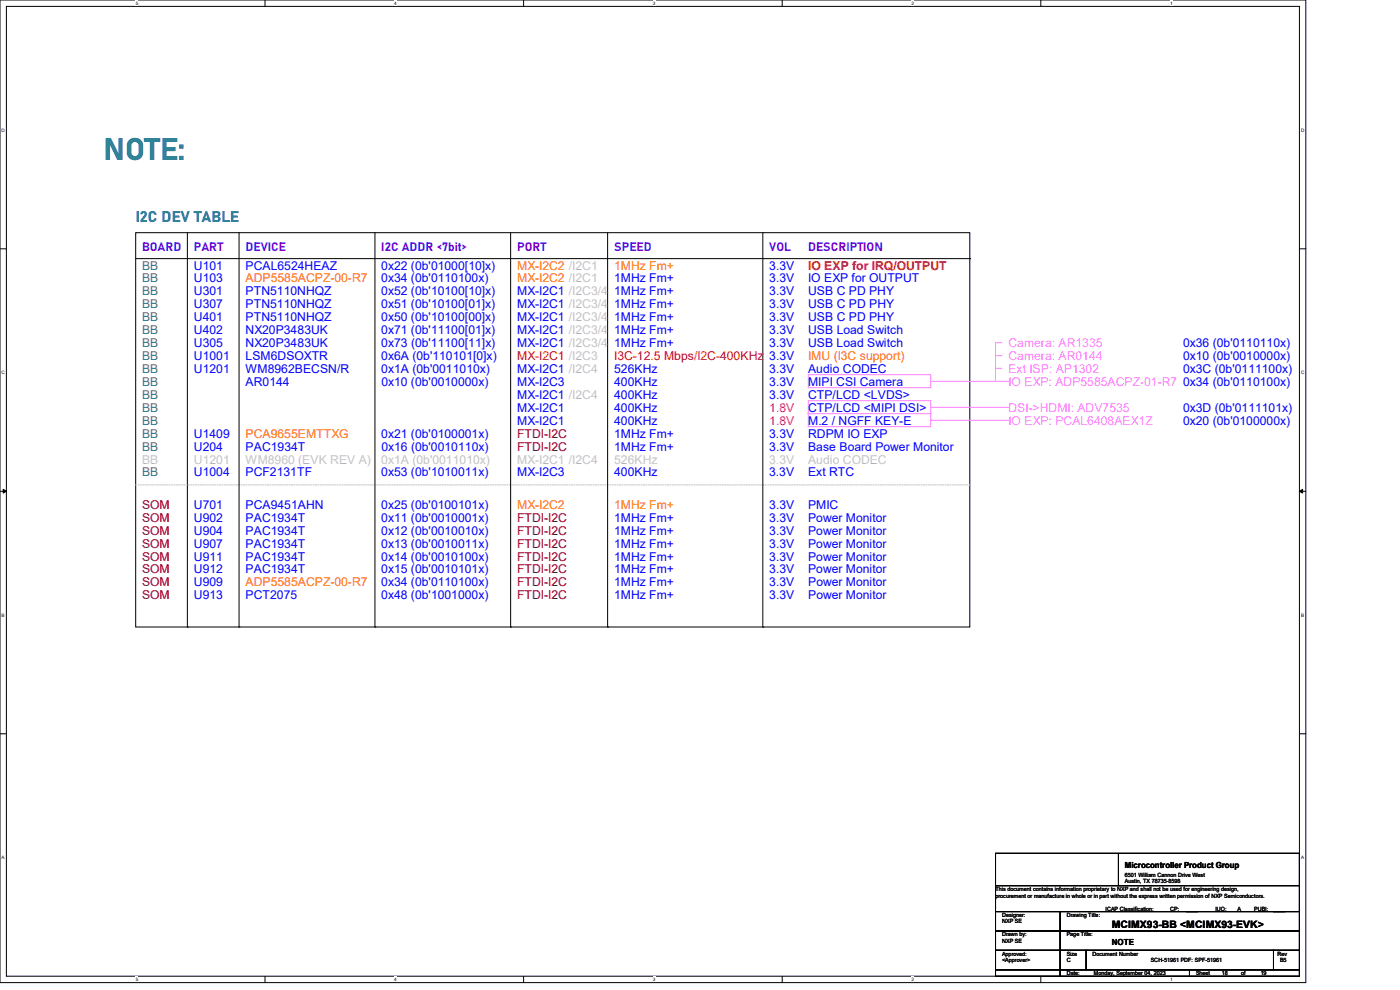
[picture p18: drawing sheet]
<svg xmlns="http://www.w3.org/2000/svg" width="297mm" height="210mm" viewBox="0 0 297 210" stroke-linecap="round" stroke-linejoin="round" font-family="sans-serif">
<defs><g id="words">
<text font-size="6.6" fill="#008080" x="21.9" y="34">NOTE:</text>
<text font-size="3.3" fill="#008080" x="28.8" y="47.1">I2C DEV TABLE</text>
<g font-size="2.6" fill="#8000ff">
<text x="30.1" y="53.3">BOARD</text>
<text x="41.1" y="53.3">PART</text>
<text x="52.1" y="53.3">DEVICE</text>
<text x="80.9" y="53.3">I2C ADDR &lt;7bit&gt;</text>
<text x="109.7" y="53.3">PORT</text>
<text x="130.3" y="53.3">SPEED</text>
<text x="163.2" y="53.3">VOL</text>
<text x="171.4" y="53.3">DESCRIPTION</text>
</g>
<g font-size="2.6" fill="#408080">
<text x="30.1" y="57.2">BB</text>
<text x="30.1" y="59.9">BB</text>
<text x="30.1" y="62.7">BB</text>
<text x="30.1" y="65.4">BB</text>
<text x="30.1" y="68.2">BB</text>
<text x="30.1" y="70.9">BB</text>
<text x="30.1" y="76.4">BB</text>
<text x="30.1" y="73.6">BB</text>
<text x="30.1" y="79.1">BB</text>
<text x="30.1" y="81.9">BB</text>
<text x="30.1" y="84.6">BB</text>
<text x="30.1" y="87.3">BB</text>
<text x="30.1" y="90.1">BB</text>
<text x="30.1" y="92.8">BB</text>
<text x="30.1" y="95.6">BB</text>
<text x="30.1" y="101">BB</text>
</g>
<g font-size="2.6" fill="#00f">
<text x="41.1" y="59.9">U103</text>
<text x="41.1" y="57.2">U101</text>
<text x="52.1" y="57.2">PCAL6524HEAZ</text>
<text x="80.9" y="59.9">0x34 (0b'0110100x)</text>
<text x="80.9" y="57.2">0x22 (0b'01000[10]x)</text>
<text x="130.3" y="59.9">1MHz Fm+</text>
<text x="163.2" y="59.9">3.3V</text>
<text x="163.2" y="57.2">3.3V</text>
<text x="171.4" y="59.9">IO EXP for OUTPUT</text>
<text x="41.1" y="62.7">U301</text>
<text x="41.1" y="65.4">U307</text>
<text x="52.1" y="62.7">PTN5110NHQZ</text>
<text x="52.1" y="65.4">PTN5110NHQZ</text>
<text x="80.9" y="62.7">0x52 (0b'10100[10]x)</text>
<text x="80.9" y="65.4">0x51 (0b'10100[01]x)</text>
<text x="109.7" y="62.7">MX-I2C1 /I2C3/4</text>
<text x="109.7" y="65.4">MX-I2C1 /I2C3/4</text>
<text x="130.3" y="62.7">1MHz Fm+</text>
<text x="130.3" y="65.4">1MHz Fm+</text>
<text x="163.2" y="62.7">3.3V</text>
<text x="163.2" y="65.4">3.3V</text>
<text x="171.4" y="65.4">USB C PD PHY</text>
<text x="171.4" y="62.7">USB C PD PHY</text>
<text x="41.1" y="70.9">U402</text>
<text x="41.1" y="68.2">U401</text>
<text x="52.1" y="68.2">PTN5110NHQZ</text>
<text x="52.1" y="70.9">NX20P3483UK</text>
<text x="80.9" y="68.2">0x50 (0b'10100[00]x)</text>
<text x="80.9" y="70.9">0x71 (0b'11100[01]x)</text>
<text x="109.7" y="68.2">MX-I2C1 /I2C3/4</text>
<text x="109.7" y="70.9">MX-I2C1 /I2C3/4</text>
<text x="130.3" y="68.2">1MHz Fm+</text>
<text x="130.3" y="70.9">1MHz Fm+</text>
<text x="163.2" y="68.2">3.3V</text>
<text x="163.2" y="70.9">3.3V</text>
<text x="171.4" y="68.2">USB C PD PHY</text>
<text x="171.4" y="70.9">USB Load Switch</text>
<text x="41.1" y="76.4">U1001</text>
<text x="41.1" y="73.6">U305</text>
<text x="52.1" y="76.4">LSM6DSOXTR</text>
<text x="52.1" y="73.6">NX20P3483UK</text>
<text x="80.9" y="73.6">0x73 (0b'11100[11]x)</text>
<text x="80.9" y="76.4">0x6A (0b'110101[0]x)</text>
<text x="109.7" y="73.6">MX-I2C1 /I2C3/4</text>
<text x="130.3" y="73.6">1MHz Fm+</text>
<text x="163.2" y="76.4">3.3V</text>
<text x="163.2" y="73.6">3.3V</text>
<text x="171.5" y="73.6">USB Load Switch</text>
<text x="251" y="76.4">0x10 (0b'0010000x)</text>
<text x="251" y="73.6">0x36 (0b'0110110x)</text>
<text x="41.1" y="79.1">U1201</text>
<text x="52.1" y="81.9">AR0144</text>
<text x="52.1" y="79.1">WM8962BECSN/R</text>
<text x="80.9" y="79.1">0x1A (0b'0011010x)</text>
<text x="80.9" y="81.9">0x10 (0b'0010000x)</text>
<text x="109.7" y="79.1">MX-I2C1 /I2C4</text>
<text x="109.7" y="81.9">MX-I2C3</text>
<text x="130.3" y="81.9">400KHz</text>
<text x="130.3" y="79.1">526KHz</text>
<text x="163.2" y="81.9">3.3V</text>
<text x="163.2" y="79.1">3.3V</text>
<text x="171.4" y="81.9">MIPI CSI Camera</text>
<text x="171.4" y="79.1">Audio CODEC</text>
<text x="251" y="81.9">0x34 (0b'0110100x)</text>
<text x="251" y="79.1">0x3C (0b'0111100x)</text>
<text x="109.7" y="84.6">MX-I2C1 /I2C4</text>
<text x="109.7" y="87.3">MX-I2C1</text>
<text x="130.3" y="84.6">400KHz</text>
<text x="130.3" y="87.3">400KHz</text>
<text x="163.2" y="84.6">3.3V</text>
<text x="171.4" y="84.6">CTP/LCD &lt;LVDS&gt;</text>
<text x="171.4" y="87.3">CTP/LCD &lt;MIPI DSI&gt;</text>
<text x="251" y="87.3">0x3D (0b'0111101x)</text>
<text x="41.1" y="92.8">U1409</text>
<text x="41.1" y="95.6">U204</text>
<text x="52.1" y="95.6">PAC1934T</text>
<text x="80.9" y="92.8">0x21 (0b'0100001x)</text>
<text x="80.9" y="95.6">0x16 (0b'0010110x)</text>
<text x="109.7" y="90.1">MX-I2C1</text>
<text x="130.3" y="95.6">1MHz Fm+</text>
<text x="130.3" y="90.1">400KHz</text>
<text x="130.3" y="92.8">1MHz Fm+</text>
<text x="163.2" y="92.8">3.3V</text>
<text x="163.2" y="95.6">3.3V</text>
<text x="171.4" y="92.8">RDPM IO EXP</text>
<text x="171.4" y="90.1">M.2 / NGFF KEY-E</text>
<text x="171.5" y="95.6">Base Board Power Monitor</text>
<text x="251" y="90.1">0x20 (0b'0100000x)</text>
<text x="41.1" y="101">U1004</text>
<text x="52.1" y="101">PCF2131TF</text>
<text x="80.9" y="101">0x53 (0b'1010011x)</text>
<text x="109.7" y="101">MX-I2C3</text>
<text x="130.3" y="101">400KHz</text>
<text x="163.2" y="101">3.3V</text>
<text x="171.4" y="101">Ext RTC</text>
<text x="41.1" y="107.9">U701</text>
<text x="52.1" y="107.9">PCA9451AHN</text>
<text x="80.9" y="107.9">0x25 (0b'0100101x)</text>
<text x="163.2" y="107.9">3.3V</text>
<text x="171.4" y="107.9">PMIC</text>
<text x="41.1" y="113.4">U904</text>
<text x="41.1" y="110.7">U902</text>
<text x="52.1" y="113.4">PAC1934T</text>
<text x="52.1" y="110.7">PAC1934T</text>
<text x="80.9" y="110.7">0x11 (0b'0010001x)</text>
<text x="80.9" y="113.4">0x12 (0b'0010010x)</text>
<text x="130.3" y="110.7">1MHz Fm+</text>
<text x="130.3" y="113.4">1MHz Fm+</text>
<text x="163.2" y="113.4">3.3V</text>
<text x="163.2" y="110.7">3.3V</text>
<text x="171.4" y="113.4">Power Monitor</text>
<text x="171.4" y="110.7">Power Monitor</text>
<text x="41.1" y="116.2">U907</text>
<text x="41.1" y="118.9">U911</text>
<text x="52.1" y="116.2">PAC1934T</text>
<text x="52.1" y="118.9">PAC1934T</text>
<text x="80.9" y="116.2">0x13 (0b'0010011x)</text>
<text x="80.9" y="118.9">0x14 (0b'0010100x)</text>
<text x="130.3" y="116.2">1MHz Fm+</text>
<text x="130.3" y="118.9">1MHz Fm+</text>
<text x="163.2" y="116.2">3.3V</text>
<text x="163.2" y="118.9">3.3V</text>
<text x="171.4" y="116.2">Power Monitor</text>
<text x="171.4" y="118.9">Power Monitor</text>
<text x="41.1" y="121.6">U912</text>
<text x="41.1" y="124.4">U909</text>
<text x="52.1" y="121.6">PAC1934T</text>
<text x="80.9" y="124.4">0x34 (0b'0110100x)</text>
<text x="80.9" y="121.6">0x15 (0b'0010101x)</text>
<text x="130.3" y="121.6">1MHz Fm+</text>
<text x="130.3" y="124.4">1MHz Fm+</text>
<text x="163.2" y="121.6">3.3V</text>
<text x="163.2" y="124.4">3.3V</text>
<text x="171.4" y="124.4">Power Monitor</text>
<text x="171.4" y="121.6">Power Monitor</text>
<text x="41.1" y="127.1">U913</text>
<text x="52.1" y="127.1">PCT2075</text>
<text x="80.9" y="127.1">0x48 (0b'1001000x)</text>
<text x="130.3" y="127.1">1MHz Fm+</text>
<text x="163.2" y="127.1">3.3V</text>
<text x="171.4" y="127.1">Power Monitor</text>
</g>
<g font-size="2.6" fill="#ff8000">
<text x="52.1" y="59.9">ADP5585ACPZ-00-R7</text>
<text x="109.7" y="57.2">MX-I2C2 /I2C1</text>
<text x="109.7" y="59.9">MX-I2C2 /I2C1</text>
<text x="130.3" y="57.2">1MHz Fm+</text>
<text x="171.4" y="76.4">IMU (I3C support)</text>
<text x="52.1" y="92.8">PCA9655EMTTXG</text>
<text x="109.7" y="107.9">MX-I2C2</text>
<text x="130.3" y="107.9">1MHz Fm+</text>
<text x="52.1" y="124.4">ADP5585ACPZ-00-R7</text>
</g>
<g font-size="2.6" fill="#f00">
<text x="171.4" y="57.3">IO EXP for IRQ/OUTPUT</text>
<text x="109.7" y="76.4">MX-I2C1 /I2C3</text>
<text x="130.3" y="76.4">I3C-12.5 Mbps/I2C-400KHz</text>
</g>
<g font-size="2.6" fill="#ff80ff">
<text x="214" y="76.4">Camera: AR0144</text>
<text x="214" y="73.6">Camera: AR1335</text>
<text x="214" y="81.9">IO EXP: ADP5585ACPZ-01-R7</text>
<text x="214" y="79.1">Ext ISP: AP1302</text>
<text x="214" y="87.3">DSI-&gt;HDMI: ADV7535</text>
<text x="214" y="90.1">IO EXP: PCAL6408AEX1Z</text>
</g>
<g font-size="2.6" fill="#ff0080">
<text x="163.2" y="87.3">1.8V</text>
<text x="163.2" y="90.1">1.8V</text>
</g>
<g font-size="2.6" fill="#800000">
<text x="109.7" y="92.8">FTDI-I2C</text>
<text x="109.7" y="95.6">FTDI-I2C</text>
<text x="30.1" y="107.9">SOM</text>
<text x="30.1" y="110.7">SOM</text>
<text x="30.1" y="113.4">SOM</text>
<text x="109.7" y="110.7">FTDI-I2C</text>
<text x="109.7" y="113.4">FTDI-I2C</text>
<text x="30.1" y="116.2">SOM</text>
<text x="30.1" y="118.9">SOM</text>
<text x="109.7" y="116.2">FTDI-I2C</text>
<text x="109.7" y="118.9">FTDI-I2C</text>
<text x="30.1" y="121.6">SOM</text>
<text x="30.1" y="124.4">SOM</text>
<text x="109.7" y="121.6">FTDI-I2C</text>
<text x="109.7" y="124.4">FTDI-I2C</text>
<text x="30.1" y="127.1">SOM</text>
<text x="109.7" y="127.1">FTDI-I2C</text>
</g>
<g font-size="2.6" fill="#c0c0c0">
<text x="30.1" y="98.3">BB</text>
<text x="41.1" y="98.3">U1201</text>
<text x="52.1" y="98.3">WM8960 (EVK REV A)</text>
<text x="80.9" y="98.3">0x1A (0b'0011010x)</text>
<text x="109.7" y="98.3">MX-I2C1 /I2C4</text>
<text x="130.3" y="98.3">526KHz</text>
<text x="163.2" y="98.3">3.3V</text>
<text x="171.5" y="98.3">Audio CODEC</text>
</g>
<text font-size="2.2" x="235.9" y="196.8">MCIMX93-BB &lt;MCIMX93-EVK&gt;</text>
<g font-size="1.8">
<text x="238.6" y="184.1">Microcontroller Product Group</text>
<text x="235.9" y="200.5">NOTE</text>
</g>
<g font-size="1.2">
<text x="211.2" y="189">This document contains information proprietary to NXP and shall not be used for engineering design,</text>
<text x="211.2" y="190.4">procurement or manufacture in whole or in part without the express written permission of NXP Semiconductors.</text>
<text x="238.6" y="186">6501 William Cannon Drive West</text>
<text x="238.6" y="187.3">Austin, TX 78735-8598</text>
<text x="212.6" y="194.5">Designer:</text>
<text x="212.6" y="195.9">NXP SE</text>
<text x="226.3" y="194.5">Drawing Title:</text>
<text x="234.5" y="193.2">ICAP Classification:</text>
<text x="248.2" y="193.2">CP:</text>
<text x="251.7" y="193.2">____</text>
<text x="257.8" y="193.2">IUO:</text>
<text x="262.5" y="193.2">A</text>
<text x="266.1" y="193.2">PUBI:</text>
<text x="270.2" y="193.2">____</text>
<text x="212.6" y="198.6">Drawn by:</text>
<text x="212.6" y="202.7">Approved:</text>
<text x="212.6" y="200">NXP SE</text>
<text x="226.3" y="202.7">Size</text>
<text x="226.3" y="198.6">Page Title:</text>
<text x="231.8" y="202.7">Document Number</text>
<text x="271" y="202.7">Rev</text>
<text x="212.6" y="204.1">&lt;Approver&gt;</text>
<text x="226.3" y="206.9">Date:</text>
<text x="226.3" y="204.1">C</text>
<text x="232.1" y="206.9">Monday, September 04, 2023</text>
<text x="244.1" y="204.1">SCH-51961 PDF: SPF-51961</text>
<text x="253.7" y="206.9">Sheet</text>
<text x="259.2" y="206.9">18</text>
<text x="263.3" y="206.9">of</text>
<text x="267.5" y="206.9">19</text>
<text x="271.6" y="204.1">B5</text>
</g>
<g font-size="1">
<text x="28.8" y="1">5</text>
<text x="83.7" y="1">4</text>
<text x="138.5" y="1">3</text>
<text x="193.4" y="1">2</text>
<text x="248.2" y="1">1</text>
<text x=".3" y="27.9">D</text>
<text x="276" y="27.9">D</text>
<text x=".3" y="79.4">C</text>
<text x="276" y="79.4">C</text>
<text x=".3" y="130.8">B</text>
<text x="276" y="130.8">B</text>
<text x=".3" y="182.2">A</text>
<text x="276" y="182.2">A</text>
<text x="28.8" y="208.1">5</text>
<text x="83.7" y="208.1">4</text>
<text x="138.5" y="208.1">3</text>
<text x="193.4" y="208.1">2</text>
<text x="248.2" y="208.1">1</text>
</g>
</g></defs>
<path d="M0 0h277v208.4h-277zM1.4 1.4h274.3v205.7h-274.3z" fill="none" stroke="#000" stroke-width=".21"/>
<g fill="#fff">
<path d="M28.8 .1h.5v1.1h-.5z"/>
<path d="M28.8 207.2h.5v1.1h-.5z"/>
</g>
<path d="M56.2 0v1.4M56.2 207.1v1.3" fill="none" stroke="#000" stroke-width=".21"/>
<g fill="#fff">
<path d="M83.7 .1h.5v1.1h-.5z"/>
<path d="M83.7 207.2h.5v1.1h-.5z"/>
</g>
<path d="M111.1 0v1.4M111.1 207.1v1.3" fill="none" stroke="#000" stroke-width=".21"/>
<g fill="#fff">
<path d="M138.5 .1h.6v1.1h-.6z"/>
<path d="M138.5 207.2h.6v1.1h-.6z"/>
</g>
<path d="M165.9 0v1.4M165.9 207.1v1.3" fill="none" stroke="#000" stroke-width=".21"/>
<g fill="#fff">
<path d="M193.4 .1h.5v1.1h-.5z"/>
<path d="M193.4 207.2h.5v1.1h-.5z"/>
</g>
<path d="M220.8 0v1.4M220.8 207.1v1.3" fill="none" stroke="#000" stroke-width=".21"/>
<g fill="#fff">
<path d="M248.2 .1h.6v1.1h-.6z"/>
<path d="M248.2 207.2h.6v1.1h-.6z"/>
<path d="M.3 27.1h.8v1.1h-.8z"/>
<path d="M276 27.1h.7v1.1h-.7z"/>
<path d="M.3 78.5h.8v1.1h-.8z"/>
<path d="M276 78.5h.7v1.1h-.7z"/>
</g>
<path d="M0 52.8h1.4M275.7 52.8h1.3" fill="none" stroke="#000" stroke-width=".21"/>
<g fill="#fff">
<path d="M.3 129.9h.7v1.1h-.7z"/>
<path d="M276 129.9h.6v1.1h-.6z"/>
</g>
<path d="M0 104.2h1.4M275.7 104.2h1.3" fill="none" stroke="#000" stroke-width=".21"/>
<path d="M.7 103.8l.7 .4-.7 .4zM275.7 104.2l.7-.4v.8z" fill="#000" stroke="#000" stroke-width=".21"/>
<g fill="#fff">
<path d="M.3 181.4h.7v1.1h-.7z"/>
<path d="M276 181.4h.6v1.1h-.6z"/>
</g>
<g fill="none" stroke="#000" stroke-width=".21">
<path d="M28.8 49.4h176.9v83.6h-176.9zM28.8 54.9h176.9M39.8 49.4v83.6M50.7 49.4v83.6M79.5 49.4v83.6M108.3 49.4v83.6M128.9 49.4v83.6M161.8 49.4v83.6M205.7 54.9h.1M39.8 133h.1M50.7 133h.1M79.5 133h.1"/>
<path d="M108.3 133h.1M128.9 133h.1M161.8 133h.1M0 155.7h1.4M275.7 155.7h1.3M211.2 193.4h13.7v4.1h-13.7zM211.2 197.5h13.7v4.1h-13.7zM211.2 187.9h64.5v5.5h-64.5zM211.2 181h64.5v6.9h-64.5zM224.9 193.4h50.8v4.1h-50.8zM224.9 197.5h50.8v4.1h-50.8zM237.3 187.9h.1"/>
<path d="M237.3 181v6.9M211.2 201.6h13.7v4.1h-13.7zM211.2 205.7h13.7v1.4h-13.7zM224.9 201.6h5.5v4.1h-5.5zM224.9 205.7h27.4v1.4h-27.4zM230.4 201.6h39.8v4.1h-39.8zM252.3 205.7h23.4v1.4h-23.4zM270.2 201.6h5.5v4.1h-5.5z"/>
</g>
<path d="M28.8 102.9h176.9M205.7 102.9h.1" fill="none" stroke="#c0c0c0" stroke-width=".21" stroke-dasharray=".3"/>
<g fill="none" stroke="#ff80ff" stroke-width=".21">
<path d="M171.4 79.5h26.1v2.8h-26.1zM211.2 72.7h.1M211.2 75.4h.1M211.2 78.1h.1M211.2 72.7v8.2M211.2 72.7h1.4M211.2 75.4h1.4M211.2 78.1h1.4M171.4 87.8h26.1v2.7h-26.1zM171.4 85h26.1v2.8h-26.1zM197.5 80.9h16.5M197.5 89.2h16.5"/>
<path d="M197.5 86.4h16.5M214 80.9h.1M214 89.2h.1M214 86.4h.1"/>
</g>
<use href="#words"/>
</svg>
